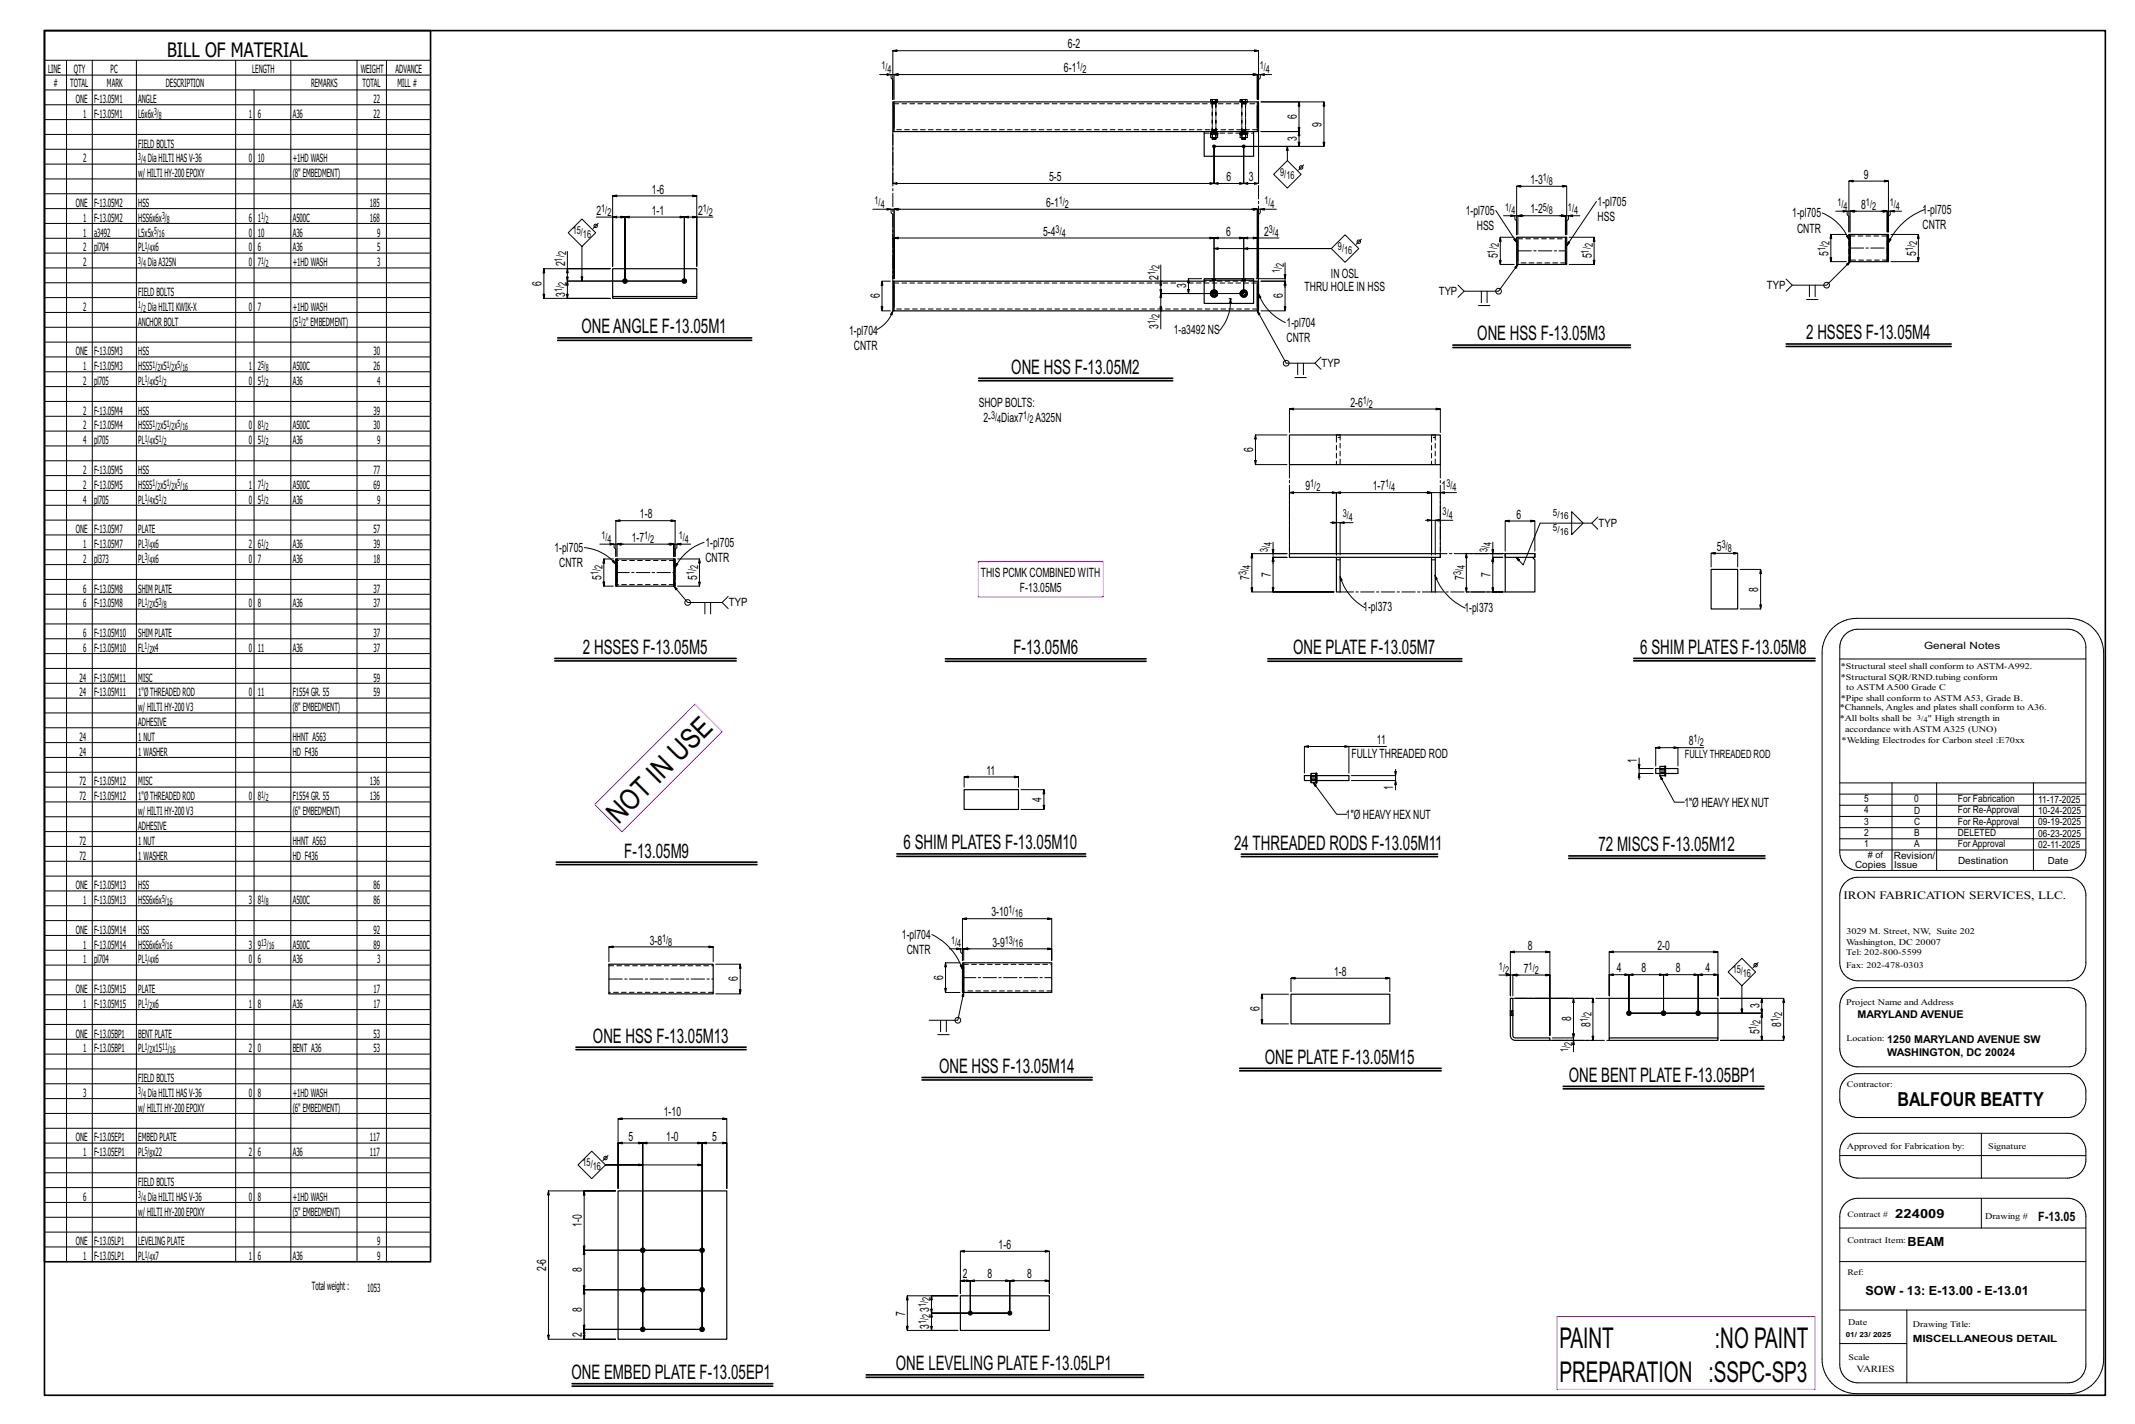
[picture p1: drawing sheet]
<svg xmlns="http://www.w3.org/2000/svg" width="914mm" height="610mm" viewBox="0 0 914 610" stroke-linecap="round" stroke-linejoin="round" font-family="sans-serif">
<defs><g id="words">
<g font-size="12.2">
<text x="264.8" y="353.1" transform="rotate(-45 264.8 353.1)">NOTINUSE</text>
<text x="667.9" y="577">PAINT</text>
<text x="734.5" y="577">:NO PAINT</text>
<text x="667.9" y="591.5">PREPARATION :SSPC-SP3</text>
</g>
<g font-size="8.6">
<text x="71.6" y="24.5">BILL OF MATERIAL</text>
<text x="249" y="142.7">ONEANGLE F-13.05M1</text>
<text x="632.7" y="145.8">ONE HSS F-13.05M3</text>
<text x="773.6" y="145.3">2 HSSES F-13.05M4</text>
<text x="433.1" y="160">ONE HSS F-13.05M2</text>
<text x="249.7" y="279.9">2 HSSES F-13.05M5</text>
<text x="434" y="280.1">F-13.05M6</text>
<text x="553.8" y="280.1">ONE PLATE F-13.05M7</text>
<text x="702.5" y="279.9">6 SHIM PLATES F-13.05M8</text>
<text x="387" y="363.6">6 SHIM PLATES F-13.05M10</text>
<text x="528.6" y="363.7">24 THREADED RODS F-13.05M11</text>
<text x="684.6" y="364.4">72 MISCS F-13.05M12</text>
<text x="267.4" y="367.1">F-13.05M9</text>
<text x="254" y="446.3">ONE HSS F-13.05M13</text>
<text x="541.7" y="455.4">ONE PLATE F-13.05M15</text>
<text x="402.2" y="459.3">ONE HSS F-13.05M14</text>
<text x="671.8" y="463.1">ONE BENT PLATE F-13.05BP1</text>
<text x="383.7" y="586.6">ONE LEVELING PLATE F-13.05LP1</text>
<text x="244.8" y="590.4">ONE EMBED PLATE F-13.05EP1</text>
</g>
<text font-size="8.3" x="812.7" y="473.4">BALFOUR BEATTY</text>
<g font-size="5.5">
<text x="457.4" y="20.7">6-2</text>
<text x="455.7" y="30.9">6-1</text>
<text x="555.4" y="51" transform="rotate(-90 555.4 51)">6</text>
<text x="566" y="54.6" transform="rotate(-90 566 54.6)">9</text>
<text x="555.4" y="60.3" transform="rotate(-90 555.4 60.3)">3</text>
<text x="449.3" y="77.6">5-5</text>
<text x="525.3" y="77.6">6</text>
<text x="534.8" y="77.6">3</text>
<text x="798.3" y="76.5">9</text>
<text x="279.2" y="82.9">1-6</text>
<text x="655.4" y="78.8">1-3</text>
<text x="448.1" y="88.6">6-1</text>
<text x="684.3" y="88.2">1-pl705</text>
<text x="797.1" y="89.4">8</text>
<text x="255.5" y="91.9">2</text>
<text x="279.2" y="91.9">1-1</text>
<text x="298.9" y="91.9">2</text>
<text x="627.8" y="92">1-pl705</text>
<text x="655.4" y="91.4">1-2</text>
<text x="684.3" y="94.7">HSS</text>
<text x="767.6" y="93.1">1-pl705</text>
<text x="823.5" y="91.5">1-pl705</text>
<text x="446.8" y="100.9">5-4</text>
<text x="525.1" y="100.9">6</text>
<text x="541.4" y="100.9">2</text>
<text x="632.5" y="98.5">HSS</text>
<text x="769.7" y="99.6">CNTR</text>
<text x="823.5" y="98">CNTR</text>
<text x="641.6" y="110.6" transform="rotate(-90 641.6 110.6)">5</text>
<text x="681.7" y="110.6" transform="rotate(-90 681.7 110.6)">5</text>
<text x="783.2" y="109.4" transform="rotate(-90 783.2 109.4)">5</text>
<text x="820.6" y="109.4" transform="rotate(-90 820.6 109.4)">5</text>
<text x="242" y="114" transform="rotate(-90 242 114)">2</text>
<text x="496.2" y="119.8" transform="rotate(-90 496.2 119.8)">2</text>
<text x="570" y="118.9">IN OSL</text>
<text x="231.9" y="122.4" transform="rotate(-90 231.9 122.4)">6</text>
<text x="508" y="123.2" transform="rotate(-90 508 123.2)">3</text>
<text x="558.8" y="124.5">THRU HOLE IN HSS</text>
<text x="242" y="127.2" transform="rotate(-90 242 127.2)">3</text>
<text x="376.8" y="127.7" transform="rotate(-90 376.8 127.7)">6</text>
<text x="549.4" y="127.7" transform="rotate(-90 549.4 127.7)">6</text>
<text x="363.6" y="143.3">1-pl704</text>
<text x="496.2" y="140.8" transform="rotate(-90 496.2 140.8)">3</text>
<text x="502.7" y="142.9">1-a3492 NS</text>
<text x="551" y="140">1-pl704</text>
<text x="365.7" y="149.8">CNTR</text>
<text x="551" y="146.5">CNTR</text>
<text x="419.2" y="174.1">SHOPBOLTS:</text>
<text x="578.4" y="174.1">2-6</text>
<text x="421.2" y="180.6">2-</text>
<text x="428.8" y="180.6">Diax7</text>
<text x="443.4" y="180.6">A325N</text>
<text x="536.7" y="193.6" transform="rotate(-90 536.7 193.6)">6</text>
<text x="559.1" y="209.9">9</text>
<text x="587.9" y="209.9">1-7</text>
<text x="617.4" y="209.9">1</text>
<text x="274.1" y="221.9">1-8</text>
<text x="649.4" y="222.1">6</text>
<text x="270.6" y="232">1-7</text>
<text x="237.4" y="236.4">1-pl705</text>
<text x="302.1" y="234.1">1-pl705</text>
<text x="735.3" y="235.9">5</text>
<text x="239.5" y="242.9">CNTR</text>
<text x="302.1" y="240.6">CNTR</text>
<text x="257.6" y="248.3" transform="rotate(-90 257.6 248.3)">5</text>
<text x="298.6" y="248.3" transform="rotate(-90 298.6 248.3)">5</text>
<text x="420.1" y="246.9">THIS PCMK COMBINED WITH</text>
<text x="535.2" y="248.4" transform="rotate(-90 535.2 248.4)">7</text>
<text x="544.3" y="247" transform="rotate(-90 544.3 247)">7</text>
<text x="627" y="248.4" transform="rotate(-90 627 248.4)">7</text>
<text x="638.4" y="247" transform="rotate(-90 638.4 247)">7</text>
<text x="436.9" y="253.5">F-13.05M5</text>
<text x="753.1" y="253.6" transform="rotate(-90 753.1 253.6)">8</text>
<text x="583.9" y="261.7">1-pl373</text>
<text x="627.2" y="262.2">1-pl373</text>
<text x="589.7" y="318.6">11</text>
<text x="723.3" y="319.1">8</text>
<text x="578.8" y="324.7">FULLYTHREADED ROD</text>
<text x="701" y="326.6" transform="rotate(-90 701 326.6)">1</text>
<text x="422.5" y="331.6">11</text>
<text x="596.7" y="338.1" transform="rotate(-90 596.7 338.1)">1</text>
<text x="446.1" y="343.3" transform="rotate(-90 446.1 343.3)">4</text>
<text x="721.4" y="345.3">1&quot;Ø HEAVYHEX NUT</text>
<text x="576.5" y="350.7">1&quot;Ø HEAVYHEX NUT</text>
<text x="424.6" y="392.3">3-10</text>
<text x="386.3" y="402">1-pl704</text>
<text x="278.3" y="404.4">3-8</text>
<text x="425" y="405.2">3-9</text>
<text x="654.3" y="406.5">8</text>
<text x="709.8" y="406.5">2-0</text>
<text x="388.3" y="408.5">CNTR</text>
<text x="404" y="419.5" transform="rotate(-90 404 419.5)">6</text>
<text x="571.4" y="417.8">1-8</text>
<text x="652.7" y="416.4">7</text>
<text x="692.4" y="416.3">4</text>
<text x="703" y="416.3">8</text>
<text x="717.8" y="416.3">8</text>
<text x="730.5" y="416.3">4</text>
<text x="316" y="420.1" transform="rotate(-90 316 420.1)">6</text>
<text x="753.5" y="431.4" transform="rotate(-90 753.5 431.4)">3</text>
<text x="539.5" y="433" transform="rotate(-90 539.5 433)">6</text>
<text x="672.9" y="436.9" transform="rotate(-90 672.9 436.9)">8</text>
<text x="681.2" y="439.6" transform="rotate(-90 681.2 439.6)">8</text>
<text x="753.5" y="442.8" transform="rotate(-90 753.5 442.8)">5</text>
<text x="762.9" y="439.5" transform="rotate(-90 762.9 439.5)">8</text>
<text x="284.3" y="477.9">1-10</text>
<text x="269.2" y="488.3">5</text>
<text x="285.3" y="488.3">1-0</text>
<text x="305" y="488.3">5</text>
<text x="249.2" y="525.2" transform="rotate(-90 249.2 525.2)">1-0</text>
<text x="873" y="522.9">F-13.05</text>
<text x="427.7" y="534.7">1-6</text>
<text x="233.9" y="544.2" transform="rotate(-90 233.9 544.2)">2-6</text>
<text x="249.2" y="544.7" transform="rotate(-90 249.2 544.7)">8</text>
<text x="412.4" y="547.3">2</text>
<text x="423" y="547.3">8</text>
<text x="439.9" y="547.3">8</text>
<text x="249.2" y="561.6" transform="rotate(-90 249.2 561.6)">8</text>
<text x="387.6" y="563.2" transform="rotate(-90 387.6 563.2)">7</text>
<text x="398" y="561.6" transform="rotate(-90 398 561.6)">3</text>
<text x="398" y="569" transform="rotate(-90 398 569)">3</text>
<text x="249.2" y="572.2" transform="rotate(-90 249.2 572.2)">2</text>
</g>
<g font-size="5.4">
<text x="811.7" y="521.2">224009</text>
<text x="817" y="533.5">BEAM</text>
<text x="799" y="554.6">SOW - 13: E-13.00 - E-13.01</text>
</g>
<g font-size="4.9">
<text x="20.6" y="31.1">LINE</text>
<text x="31.6" y="31.1">QTY</text>
<text x="47.4" y="31.1">PC</text>
<text x="108" y="31.1">LENGTH</text>
<text x="154.5" y="31.1">WEIGHT</text>
<text x="169.4" y="31.1">ADVANCE</text>
<text x="23" y="37.4">#</text>
<text x="30.1" y="37.4">TOTAL</text>
<text x="45.8" y="37.4">MARK</text>
<text x="71" y="37.4">DESCRIPTION</text>
<text x="133.2" y="37.4">REMARKS</text>
<text x="155.3" y="37.4">TOTAL</text>
<text x="170.2" y="37.4">MILL #</text>
<text x="32.4" y="44.1">ONE</text>
<text x="40.3" y="44.1">F-13.05M1</text>
<text x="59.2" y="44.1">ANGLE</text>
<text x="160" y="44.1">22</text>
<text x="35.6" y="50.5">1</text>
<text x="40.3" y="50.5">F-13.05M1</text>
<text x="59.2" y="50.5">L6x6x</text>
<text x="106.6" y="50.5">1</text>
<text x="110.4" y="50.5">6</text>
<text x="125.3" y="50.5">A36</text>
<text x="160" y="50.5">22</text>
<text x="59.2" y="63.2">FIELD BOLTS</text>
<text x="35.6" y="69.5">2</text>
<text x="63.4" y="69.5">DiaHILTI HAS V-36</text>
<text x="106.6" y="69.5">0</text>
<text x="110.4" y="69.5">10</text>
<text x="125.3" y="69.5">+1HD WASH</text>
<text x="59.2" y="75.9">w/HILTI HY-200EPOXY</text>
<text x="125.3" y="75.9">(8&quot; EMBEDMENT)</text>
<text x="32.4" y="88.6">ONE</text>
<text x="40.3" y="88.6">F-13.05M2</text>
<text x="59.2" y="88.6">HSS</text>
<text x="158.4" y="88.6">185</text>
<text x="35.6" y="94.9">1</text>
<text x="40.3" y="94.9">F-13.05M2</text>
<text x="59.2" y="94.9">HSS6x6x</text>
<text x="106.6" y="94.9">6</text>
<text x="110.4" y="94.9">1</text>
<text x="125.3" y="94.9">A500C</text>
<text x="158.4" y="94.9">168</text>
<text x="35.6" y="101.3">1</text>
<text x="40.3" y="101.3">a3492</text>
<text x="59.2" y="101.3">L5x5x</text>
<text x="106.6" y="101.3">0</text>
<text x="110.4" y="101.3">10</text>
<text x="125.3" y="101.3">A36</text>
<text x="161.6" y="101.3">9</text>
<text x="35.6" y="107.6">2</text>
<text x="40.3" y="107.6">pl704</text>
<text x="59.2" y="107.6">PL x6</text>
<text x="106.6" y="107.6">0</text>
<text x="110.4" y="107.6">6</text>
<text x="125.3" y="107.6">A36</text>
<text x="161.6" y="107.6">5</text>
<text x="35.6" y="114">2</text>
<text x="63.4" y="114">DiaA325N</text>
<text x="106.6" y="114">0</text>
<text x="110.4" y="114">7</text>
<text x="125.3" y="114">+1HD WASH</text>
<text x="161.6" y="114">3</text>
<text x="756.7" y="123.7">TYP</text>
<text x="59.2" y="126.7">FIELD BOLTS</text>
<text x="616.2" y="126.2">TYP</text>
<text x="35.6" y="133">2</text>
<text x="63.4" y="133">DiaHILTI KWIK-X</text>
<text x="106.6" y="133">0</text>
<text x="110.4" y="133">7</text>
<text x="125.3" y="133">+1HD WASH</text>
<text x="59.2" y="139.4">ANCHORBOLT</text>
<text x="125.3" y="139.4">(5 &quot; EMBEDMENT)</text>
<text x="32.4" y="152.1">ONE</text>
<text x="40.3" y="152.1">F-13.05M3</text>
<text x="59.2" y="152.1">HSS</text>
<text x="160" y="152.1">30</text>
<text x="35.6" y="158.4">1</text>
<text x="40.3" y="158.4">F-13.05M3</text>
<text x="59.2" y="158.4">HSS5 x5 x</text>
<text x="106.6" y="158.4">1</text>
<text x="110.4" y="158.4">2</text>
<text x="125.3" y="158.4">A500C</text>
<text x="160" y="158.4">26</text>
<text x="566" y="157.1">TYP</text>
<text x="35.6" y="164.8">2</text>
<text x="40.3" y="164.8">pl705</text>
<text x="59.2" y="164.8">PL x5</text>
<text x="106.6" y="164.8">0</text>
<text x="110.4" y="164.8">5</text>
<text x="125.3" y="164.8">A36</text>
<text x="161.6" y="164.8">4</text>
<text x="35.6" y="177.5">2</text>
<text x="40.3" y="177.5">F-13.05M4</text>
<text x="59.2" y="177.5">HSS</text>
<text x="160" y="177.5">39</text>
<text x="35.6" y="183.8">2</text>
<text x="40.3" y="183.8">F-13.05M4</text>
<text x="59.2" y="183.8">HSS5 x5 x</text>
<text x="106.6" y="183.8">0</text>
<text x="110.4" y="183.8">8</text>
<text x="125.3" y="183.8">A500C</text>
<text x="160" y="183.8">30</text>
<text x="35.6" y="190.2">4</text>
<text x="40.3" y="190.2">pl705</text>
<text x="59.2" y="190.2">PL x5</text>
<text x="106.6" y="190.2">0</text>
<text x="110.4" y="190.2">5</text>
<text x="125.3" y="190.2">A36</text>
<text x="161.6" y="190.2">9</text>
<text x="35.6" y="202.9">2</text>
<text x="40.3" y="202.9">F-13.05M5</text>
<text x="59.2" y="202.9">HSS</text>
<text x="160" y="202.9">77</text>
<text x="35.6" y="209.2">2</text>
<text x="40.3" y="209.2">F-13.05M5</text>
<text x="59.2" y="209.2">HSS5 x5 x</text>
<text x="106.6" y="209.2">1</text>
<text x="110.4" y="209.2">7</text>
<text x="125.3" y="209.2">A500C</text>
<text x="160" y="209.2">69</text>
<text x="35.6" y="215.6">4</text>
<text x="40.3" y="215.6">pl705</text>
<text x="59.2" y="215.6">PL x5</text>
<text x="106.6" y="215.6">0</text>
<text x="110.4" y="215.6">5</text>
<text x="125.3" y="215.6">A36</text>
<text x="161.6" y="215.6">9</text>
<text x="684.6" y="225.5">TYP</text>
<text x="32.4" y="228.3">ONE</text>
<text x="40.3" y="228.3">F-13.05M7</text>
<text x="59.2" y="228.3">PLATE</text>
<text x="160" y="228.3">57</text>
<text x="35.6" y="234.6">1</text>
<text x="40.3" y="234.6">F-13.05M7</text>
<text x="59.2" y="234.6">PL x6</text>
<text x="106.6" y="234.6">2</text>
<text x="110.4" y="234.6">6</text>
<text x="125.3" y="234.6">A36</text>
<text x="160" y="234.6">39</text>
<text x="35.6" y="241">2</text>
<text x="40.3" y="241">pl373</text>
<text x="59.2" y="241">PL x6</text>
<text x="106.6" y="241">0</text>
<text x="110.4" y="241">7</text>
<text x="125.3" y="241">A36</text>
<text x="160" y="241">18</text>
<text x="35.6" y="253.7">6</text>
<text x="40.3" y="253.7">F-13.05M8</text>
<text x="59.2" y="253.7">SHIM PLATE</text>
<text x="160" y="253.7">37</text>
<text x="35.6" y="260">6</text>
<text x="40.3" y="260">F-13.05M8</text>
<text x="59.2" y="260">PL x5</text>
<text x="106.6" y="260">0</text>
<text x="110.4" y="260">8</text>
<text x="125.3" y="260">A36</text>
<text x="160" y="260">37</text>
<text x="312.1" y="259.5">TYP</text>
<text x="35.6" y="272.7">6</text>
<text x="40.3" y="272.7">F-13.05M10</text>
<text x="59.2" y="272.7">SHIM PLATE</text>
<text x="160" y="272.7">37</text>
<text x="35.6" y="279.1">6</text>
<text x="40.3" y="279.1">F-13.05M10</text>
<text x="59.2" y="279.1">FL x4</text>
<text x="106.6" y="279.1">0</text>
<text x="110.4" y="279.1">11</text>
<text x="125.3" y="279.1">A36</text>
<text x="160" y="279.1">37</text>
<text x="34" y="291.8">24</text>
<text x="40.3" y="291.8">F-13.05M11</text>
<text x="59.2" y="291.8">MISC</text>
<text x="160" y="291.8">59</text>
<text x="34" y="298.1">24</text>
<text x="40.3" y="298.1">F-13.05M11</text>
<text x="59.2" y="298.1">1&quot;ØTHREADED ROD</text>
<text x="106.6" y="298.1">0</text>
<text x="110.4" y="298.1">11</text>
<text x="125.3" y="298.1">F1554GR. 55</text>
<text x="160" y="298.1">59</text>
<text x="59.2" y="304.5">w/HILTI HY-200V3</text>
<text x="125.3" y="304.5">(8&quot; EMBEDMENT)</text>
<text x="59.2" y="310.8">ADHESIVE</text>
<text x="34" y="317.2">24</text>
<text x="59.2" y="317.2">1NUT</text>
<text x="125.3" y="317.2">HHNT A563</text>
<text x="34" y="323.5">24</text>
<text x="59.2" y="323.5">1WASHER</text>
<text x="125.3" y="323.5">HD F436</text>
<text x="721.6" y="324.5">FULLYTHREADED ROD</text>
<text x="34" y="336.2">72</text>
<text x="40.3" y="336.2">F-13.05M12</text>
<text x="59.2" y="336.2">MISC</text>
<text x="158.4" y="336.2">136</text>
<text x="34" y="342.6">72</text>
<text x="40.3" y="342.6">F-13.05M12</text>
<text x="59.2" y="342.6">1&quot;ØTHREADED ROD</text>
<text x="106.6" y="342.6">0</text>
<text x="110.4" y="342.6">8</text>
<text x="125.3" y="342.6">F1554GR. 55</text>
<text x="158.4" y="342.6">136</text>
<text x="59.2" y="348.9">w/HILTI HY-200V3</text>
<text x="125.3" y="348.9">(6&quot; EMBEDMENT)</text>
<text x="59.2" y="355.3">ADHESIVE</text>
<text x="34" y="361.6">72</text>
<text x="59.2" y="361.6">1NUT</text>
<text x="125.3" y="361.6">HHNT A563</text>
<text x="34" y="368">72</text>
<text x="59.2" y="368">1WASHER</text>
<text x="125.3" y="368">HD F436</text>
<text x="32.4" y="380.7">ONE</text>
<text x="40.3" y="380.7">F-13.05M13</text>
<text x="59.2" y="380.7">HSS</text>
<text x="160" y="380.7">86</text>
<text x="35.6" y="387">1</text>
<text x="40.3" y="387">F-13.05M13</text>
<text x="59.2" y="387">HSS6x6x</text>
<text x="106.6" y="387">3</text>
<text x="110.4" y="387">8</text>
<text x="125.3" y="387">A500C</text>
<text x="160" y="387">86</text>
<text x="789.5" y="384.8">IRON FABRICATION SERVICES, LLC.</text>
<text x="32.4" y="399.7">ONE</text>
<text x="40.3" y="399.7">F-13.05M14</text>
<text x="59.2" y="399.7">HSS</text>
<text x="160" y="399.7">92</text>
<text x="35.6" y="406.1">1</text>
<text x="40.3" y="406.1">F-13.05M14</text>
<text x="59.2" y="406.1">HSS6x6x</text>
<text x="106.6" y="406.1">3</text>
<text x="110.4" y="406.1">9</text>
<text x="125.3" y="406.1">A500C</text>
<text x="160" y="406.1">89</text>
<text x="35.6" y="412.4">1</text>
<text x="40.3" y="412.4">pl704</text>
<text x="59.2" y="412.4">PL x6</text>
<text x="106.6" y="412.4">0</text>
<text x="110.4" y="412.4">6</text>
<text x="125.3" y="412.4">A36</text>
<text x="161.6" y="412.4">3</text>
<text x="32.4" y="425.1">ONE</text>
<text x="40.3" y="425.1">F-13.05M15</text>
<text x="59.2" y="425.1">PLATE</text>
<text x="160" y="425.1">17</text>
<text x="35.6" y="431.5">1</text>
<text x="40.3" y="431.5">F-13.05M15</text>
<text x="59.2" y="431.5">PL x6</text>
<text x="106.6" y="431.5">1</text>
<text x="110.4" y="431.5">8</text>
<text x="125.3" y="431.5">A36</text>
<text x="160" y="431.5">17</text>
<text x="32.4" y="444.2">ONE</text>
<text x="40.3" y="444.2">F-13.05BP1</text>
<text x="59.2" y="444.2">BENTPLATE</text>
<text x="160" y="444.2">53</text>
<text x="35.6" y="450.5">1</text>
<text x="40.3" y="450.5">F-13.05BP1</text>
<text x="59.2" y="450.5">PL x15</text>
<text x="106.6" y="450.5">2</text>
<text x="110.4" y="450.5">0</text>
<text x="125.3" y="450.5">BENT A36</text>
<text x="160" y="450.5">53</text>
<text x="59.2" y="463.2">FIELD BOLTS</text>
<text x="35.6" y="469.6">3</text>
<text x="63.4" y="469.6">DiaHILTI HAS V-36</text>
<text x="106.6" y="469.6">0</text>
<text x="110.4" y="469.6">8</text>
<text x="125.3" y="469.6">+1HD WASH</text>
<text x="59.2" y="475.9">w/HILTI HY-200EPOXY</text>
<text x="125.3" y="475.9">(6&quot; EMBEDMENT)</text>
<text x="32.4" y="488.6">ONE</text>
<text x="40.3" y="488.6">F-13.05EP1</text>
<text x="59.2" y="488.6">EMBED PLATE</text>
<text x="158.4" y="488.6">117</text>
<text x="35.6" y="495">1</text>
<text x="40.3" y="495">F-13.05EP1</text>
<text x="59.2" y="495">PL x22</text>
<text x="106.6" y="495">2</text>
<text x="110.4" y="495">6</text>
<text x="125.3" y="495">A36</text>
<text x="158.4" y="495">117</text>
<text x="59.2" y="507.7">FIELD BOLTS</text>
<text x="35.6" y="514">6</text>
<text x="63.4" y="514">DiaHILTI HAS V-36</text>
<text x="106.6" y="514">0</text>
<text x="110.4" y="514">8</text>
<text x="125.3" y="514">+1HD WASH</text>
<text x="59.2" y="520.4">w/HILTI HY-200EPOXY</text>
<text x="125.3" y="520.4">(5&quot; EMBEDMENT)</text>
<text x="32.4" y="533.1">ONE</text>
<text x="40.3" y="533.1">F-13.05LP1</text>
<text x="59.2" y="533.1">LEVELINGPLATE</text>
<text x="161.6" y="533.1">9</text>
<text x="35.6" y="539.4">1</text>
<text x="40.3" y="539.4">F-13.05LP1</text>
<text x="59.2" y="539.4">PL x7</text>
<text x="106.6" y="539.4">1</text>
<text x="110.4" y="539.4">6</text>
<text x="125.3" y="539.4">A36</text>
<text x="161.6" y="539.4">9</text>
<text x="133.6" y="552.1">Totalweight :</text>
<text x="157.2" y="553">1053</text>
</g>
<g font-size="4.7">
<text x="377.5" y="29.7">1/</text>
<text x="461" y="29.7">1/</text>
<text x="539.5" y="29.7">1/</text>
<text x="380.1" y="31.3">4</text>
<text x="463.6" y="31.3">2</text>
<text x="542.2" y="31.3">4</text>
<text x="548.3" y="75.2">9/</text>
<text x="550.9" y="76.8">16</text>
<text x="660.8" y="77.5">1/</text>
<text x="663.4" y="79.2">8</text>
<text x="374.6" y="87.3">1/</text>
<text x="377.2" y="89">4</text>
<text x="453.4" y="87.3">1/</text>
<text x="456.1" y="89">2</text>
<text x="541.5" y="87.3">1/</text>
<text x="544.2" y="89">4</text>
<text x="787" y="88.2">1/</text>
<text x="789.6" y="89.8">4</text>
<text x="799.2" y="88.2">1/</text>
<text x="801.8" y="89.8">2</text>
<text x="809.3" y="88.2">1/</text>
<text x="811.9" y="89.8">4</text>
<text x="257.5" y="90.7">1/</text>
<text x="260.1" y="92.4">2</text>
<text x="301" y="90.7">1/</text>
<text x="303.6" y="92.4">2</text>
<text x="644.7" y="90.1">1/</text>
<text x="647.3" y="91.8">4</text>
<text x="660.8" y="90.1">5/</text>
<text x="663.4" y="91.8">8</text>
<text x="671.5" y="90.1">1/</text>
<text x="674.1" y="91.8">4</text>
<text x="245.3" y="100.2">15/</text>
<text x="249.7" y="101.8">16</text>
<text x="452.1" y="99.6">3/</text>
<text x="454.7" y="101.3">4</text>
<text x="543.4" y="99.6">3/</text>
<text x="546" y="101.3">4</text>
<text x="573" y="106.9">9/</text>
<text x="642" y="105.9" transform="rotate(-90 642 105.9)">2</text>
<text x="682.2" y="105.9" transform="rotate(-90 682.2 105.9)">2</text>
<text x="781.9" y="107.3" transform="rotate(-90 781.9 107.3)">1/</text>
<text x="783.6" y="104.7" transform="rotate(-90 783.6 104.7)">2</text>
<text x="819.4" y="107.3" transform="rotate(-90 819.4 107.3)">1/</text>
<text x="821" y="104.7" transform="rotate(-90 821 104.7)">2</text>
<text x="240.8" y="112" transform="rotate(-90 240.8 112)">1/</text>
<text x="242.4" y="109.4" transform="rotate(-90 242.4 109.4)">2</text>
<text x="575.6" y="108.6">16</text>
<text x="640.3" y="108.5" transform="rotate(-90 640.3 108.5)">1/</text>
<text x="680.5" y="108.5" transform="rotate(-90 680.5 108.5)">1/</text>
<text x="494.9" y="117.8" transform="rotate(-90 494.9 117.8)">1/</text>
<text x="496.6" y="115.2" transform="rotate(-90 496.6 115.2)">2</text>
<text x="548.1" y="116.8" transform="rotate(-90 548.1 116.8)">1/</text>
<text x="549.8" y="114.2" transform="rotate(-90 549.8 114.2)">2</text>
<text x="240.8" y="125.2" transform="rotate(-90 240.8 125.2)">1/</text>
<text x="242.4" y="122.6" transform="rotate(-90 242.4 122.6)">2</text>
<text x="496.6" y="136.1" transform="rotate(-90 496.6 136.1)">2</text>
<text x="494.9" y="138.7" transform="rotate(-90 494.9 138.7)">1/</text>
<text x="583.7" y="172.9">1/</text>
<text x="424.5" y="179.4">3/</text>
<text x="438.3" y="179.4">1/</text>
<text x="586.3" y="174.5">2</text>
<text x="427.1" y="181.1">4</text>
<text x="440.9" y="181.1">2</text>
<text x="561.2" y="208.6">1/</text>
<text x="593.2" y="208.6">1/</text>
<text x="619.5" y="208.6">3/</text>
<text x="563.8" y="210.3">2</text>
<text x="595.8" y="210.3">4</text>
<text x="622.1" y="210.3">4</text>
<text x="575.1" y="221.5">3/</text>
<text x="617.9" y="220.5">3/</text>
<text x="577.7" y="223.2">4</text>
<text x="620.5" y="222.2">4</text>
<text x="257.6" y="230.7">1/</text>
<text x="260.3" y="232.4">4</text>
<text x="275.9" y="230.7">1/</text>
<text x="278.5" y="232.4">2</text>
<text x="290.7" y="230.7">1/</text>
<text x="293.3" y="232.4">4</text>
<text x="544.7" y="233.9" transform="rotate(-90 544.7 233.9)">4</text>
<text x="638.8" y="233.9" transform="rotate(-90 638.8 233.9)">4</text>
<text x="543" y="236.5" transform="rotate(-90 543 236.5)">3/</text>
<text x="637.1" y="236.5" transform="rotate(-90 637.1 236.5)">3/</text>
<text x="737.4" y="234.6">3/</text>
<text x="740" y="236.3">8</text>
<text x="258" y="243.6" transform="rotate(-90 258 243.6)">2</text>
<text x="299" y="243.6" transform="rotate(-90 299 243.6)">2</text>
<text x="535.6" y="243.7" transform="rotate(-90 535.6 243.7)">4</text>
<text x="627.5" y="243.7" transform="rotate(-90 627.5 243.7)">4</text>
<text x="256.4" y="246.3" transform="rotate(-90 256.4 246.3)">1/</text>
<text x="297.3" y="246.3" transform="rotate(-90 297.3 246.3)">1/</text>
<text x="533.9" y="246.4" transform="rotate(-90 533.9 246.4)">3/</text>
<text x="625.8" y="246.4" transform="rotate(-90 625.8 246.4)">3/</text>
<text x="725.4" y="317.8">1/</text>
<text x="728" y="319.5">2</text>
<text x="432" y="391.1">1/</text>
<text x="434.6" y="392.7">16</text>
<text x="283.6" y="403.1">1/</text>
<text x="286.2" y="404.8">8</text>
<text x="407.3" y="403.9">1/</text>
<text x="409.9" y="405.6">4</text>
<text x="430.3" y="403.9">13/</text>
<text x="434.7" y="405.6">16</text>
<text x="642" y="415.2">1/</text>
<text x="644.6" y="416.8">2</text>
<text x="654.7" y="415.2">1/</text>
<text x="657.3" y="416.8">2</text>
<text x="742.1" y="416.6">15/</text>
<text x="746.5" y="418.3">16</text>
<text x="680" y="437.5" transform="rotate(-90 680 437.5)">1/</text>
<text x="681.7" y="434.9" transform="rotate(-90 681.7 434.9)">2</text>
<text x="761.7" y="437.5" transform="rotate(-90 761.7 437.5)">1/</text>
<text x="763.3" y="434.9" transform="rotate(-90 763.3 434.9)">2</text>
<text x="752.3" y="440.8" transform="rotate(-90 752.3 440.8)">1/</text>
<text x="754" y="438.2" transform="rotate(-90 754 438.2)">2</text>
<text x="673.3" y="447.6" transform="rotate(-90 673.3 447.6)">2</text>
<text x="671.7" y="450.3" transform="rotate(-90 671.7 450.3)">1/</text>
<text x="249.5" y="499.2">15/</text>
<text x="253.9" y="500.9">16</text>
<text x="398.4" y="557" transform="rotate(-90 398.4 557)">2</text>
<text x="396.7" y="559.6" transform="rotate(-90 396.7 559.6)">1/</text>
<text x="396.7" y="567" transform="rotate(-90 396.7 567)">1/</text>
<text x="398.4" y="564.4" transform="rotate(-90 398.4 564.4)">2</text>
</g>
<g font-size="4.6">
<text x="795.6" y="436">MARYLAND AVENUE</text>
<text x="808.3" y="446.4">1250 MARYLAND AVENUE SW</text>
<text x="808.3" y="452">WASHINGTON, DC 20024</text>
</g>
<g font-size="4.3">
<text x="824.1" y="277.6">General Notes</text>
<text x="798.4" y="343.5">5</text>
<text x="819.8" y="343.5">0</text>
<text x="838.6" y="343.5">For Fabrication</text>
<text x="873" y="343.8">11-17-2025</text>
<text x="798.4" y="353">3</text>
<text x="798.4" y="348.2">4</text>
<text x="819.8" y="353.1">C</text>
<text x="819.8" y="348.3">D</text>
<text x="838.6" y="353">For Re-Approval</text>
<text x="838.6" y="348.2">For Re-Approval</text>
<text x="873" y="353.3">09-19-2025</text>
<text x="873" y="348.5">10-24-2025</text>
<text x="798.4" y="357.8">2</text>
<text x="819.8" y="357.9">B</text>
<text x="838.6" y="357.8">DELETED</text>
<text x="873" y="358.1">06-23-2025</text>
<text x="798.4" y="362.6">1</text>
<text x="819.8" y="362.6">A</text>
<text x="838.6" y="362.6">For Approval</text>
<text x="873" y="362.9">02-11-2025</text>
<text x="794.5" y="371.5">Copies</text>
<text x="811.1" y="367.7">Revision/</text>
<text x="838.6" y="369.7">Destination</text>
<text x="819.2" y="574.6">MISCELLANEOUS DETAIL</text>
</g>
<g font-size="4.2">
<text x="66" y="49.4">3/</text>
<text x="68.1" y="50.9">8</text>
<text x="59.2" y="68.4">3/</text>
<text x="61.3" y="69.9">4</text>
<text x="69.4" y="93.8">3/</text>
<text x="71.5" y="95.3">8</text>
<text x="111.8" y="93.8">1/</text>
<text x="113.9" y="95.3">2</text>
<text x="66" y="100.2">5/</text>
<text x="68.1" y="101.7">16</text>
<text x="62" y="106.5">1/</text>
<text x="59.2" y="112.9">3/</text>
<text x="64.1" y="108">4</text>
<text x="111.8" y="112.9">1/</text>
<text x="61.3" y="114.4">4</text>
<text x="113.9" y="114.4">2</text>
<text x="59.2" y="131.9">1/</text>
<text x="61.3" y="133.4">2</text>
<text x="127.8" y="138.3">1/</text>
<text x="129.9" y="139.8">2</text>
<text x="65.4" y="157.3">1/</text>
<text x="67.4" y="158.8">2</text>
<text x="71.4" y="157.3">1/ 5/</text>
<text x="73.5" y="158.8">2</text>
<text x="78.1" y="158.8">16</text>
<text x="111.8" y="157.3">5/</text>
<text x="113.9" y="158.8">8</text>
<text x="62" y="163.7">1/</text>
<text x="64.1" y="165.2">4</text>
<text x="68" y="163.7">1/</text>
<text x="70.1" y="165.2">2</text>
<text x="111.8" y="163.7">1/</text>
<text x="113.9" y="165.2">2</text>
<text x="65.4" y="182.7">1/</text>
<text x="67.4" y="184.2">2</text>
<text x="71.4" y="182.7">1/ 5/</text>
<text x="73.5" y="184.2">2</text>
<text x="78.1" y="184.2">16</text>
<text x="111.8" y="182.7">1/</text>
<text x="113.9" y="184.2">2</text>
<text x="62" y="189.1">1/</text>
<text x="64.1" y="190.6">4</text>
<text x="68" y="189.1">1/</text>
<text x="70.1" y="190.6">2</text>
<text x="111.8" y="189.1">1/</text>
<text x="113.9" y="190.6">2</text>
<text x="65.4" y="208.1">1/</text>
<text x="67.4" y="209.6">2</text>
<text x="71.4" y="208.1">1/ 5/</text>
<text x="73.5" y="209.6">2</text>
<text x="78.1" y="209.6">16</text>
<text x="111.8" y="208.1">1/</text>
<text x="113.9" y="209.6">2</text>
<text x="62" y="214.5">1/</text>
<text x="64.1" y="216">4</text>
<text x="68" y="214.5">1/</text>
<text x="70.1" y="216">2</text>
<text x="111.8" y="214.5">1/</text>
<text x="113.9" y="216">2</text>
<text x="665.1" y="220.9">5/</text>
<text x="665.1" y="227.4">5/</text>
<text x="668" y="222.3">16</text>
<text x="62" y="233.5">3/</text>
<text x="111.8" y="233.5">1/</text>
<text x="668" y="228.9">16</text>
<text x="62" y="239.9">3/</text>
<text x="64.1" y="235">4</text>
<text x="113.9" y="235">2</text>
<text x="64.1" y="241.4">4</text>
<text x="62" y="258.9">1/</text>
<text x="64.1" y="260.4">2</text>
<text x="68" y="258.9">3/</text>
<text x="70.1" y="260.4">8</text>
<text x="61.9" y="278">1/</text>
<text x="64" y="279.5">2</text>
<text x="111.8" y="341.5">1/</text>
<text x="113.9" y="343">2</text>
<text x="811.3" y="371.4">Issue</text>
<text x="877.1" y="369.8">Date</text>
<text x="69.4" y="385.9">5/</text>
<text x="71.5" y="387.4">16</text>
<text x="111.8" y="385.9">1/</text>
<text x="113.9" y="387.4">8</text>
<text x="69.4" y="405">5/</text>
<text x="71.5" y="406.5">16</text>
<text x="111.8" y="405">13/</text>
<text x="115.1" y="406.5">16</text>
<text x="62" y="411.3">1/</text>
<text x="64.1" y="412.8">4</text>
<text x="62" y="430.4">1/</text>
<text x="64.1" y="431.9">2</text>
<text x="62" y="449.4">1/</text>
<text x="69.5" y="449.4">11/</text>
<text x="64.1" y="450.9">2</text>
<text x="72.8" y="450.9">16</text>
<text x="59.2" y="468.5">3/</text>
<text x="61.3" y="470">4</text>
<text x="62" y="493.9">5/</text>
<text x="64.1" y="495.4">8</text>
<text x="59.2" y="512.9">3/</text>
<text x="61.3" y="514.4">4</text>
<text x="62" y="538.3">1/</text>
<text x="64.1" y="539.8">4</text>
</g>
<text font-size="4" x="795.1" y="587.5">VARIES</text>
<text font-size="3.9" x="799.9" y="367.1"># of</text>
<g font-size="3.7">
<text x="788.4" y="286.2">*Structural steel shall conform to ASTM-A992.</text>
<text x="788.4" y="291.2">*Structural SQR/RND.tubing conform</text>
<text x="790.7" y="295.5">to ASTM A500 Grade C</text>
<text x="787.9" y="304.1">*Channels, Angles and plates shall conform to A36.</text>
<text x="788.4" y="300.2">*Pipe shall conform to ASTM A53, Grade B.</text>
<text x="788" y="308.9">*All bolts shall be</text>
<text x="825.7" y="308.9">&quot; High strength in</text>
<text x="790.2" y="313.2">accordance with ASTM A325 (UNO)</text>
<text x="788.8" y="318">*Welding Electrodes for Carbon steel :E70xx</text>
<text x="790.8" y="399.9">3029 M. Street, NW, Suite 202</text>
<text x="790.7" y="404.6">Washington, DC 20007</text>
<text x="790.7" y="409">Tel: 202-800-5599</text>
<text x="790.7" y="414.2">Fax: 202-478-0303</text>
<text x="790.7" y="430">Project Name and Address</text>
<text x="790.8" y="445.6">Location:</text>
<text x="791" y="465.3">Contractor:</text>
<text x="791" y="491.9">Approved for Fabrication by:</text>
<text x="851.5" y="492">Signature</text>
<text x="850.2" y="522">Drawing #</text>
<text x="791.2" y="532.3">Contract Item:</text>
<text x="791.5" y="567.4">Date</text>
<text x="819.3" y="568.1">Drawing Title:</text>
<text x="791.7" y="582.1">Scale</text>
</g>
<text font-size="3.6" x="791.2" y="545.9">Ref:</text>
<text font-size="3.5" x="791.3" y="520.8">Contract #</text>
<g font-size="3.2">
<text x="821" y="308">3/</text>
<text x="823.9" y="309.1">4</text>
</g>
<text font-size="3" x="790.5" y="572.4">01/ 23/ 2025</text>
</g></defs>
<g fill="none" stroke="#000" stroke-width=".43">
<path d="M19 25.8h165.4M19 32.2h165.4M19 38.5h165.4M28.5 25.8v514.4M39.5 25.8v514.4M58.4 25.8v514.4M100.9 25.8v514.4M108.8 38.5v501.7M124.6 25.8v514.4M152.9 25.8v514.4M165.5 25.8v514.4M376.8 31.9h4.8v1.5l.8 .8v8.4v-20.9l1.7 .4v-.8l-1.7 .4h156.6l-1.7 .4v-.8l1.7 .4v20.9v-8.4l.8-.8v-1.5h4.9"/>
<path d="M379.9 31.5l1.7 .4-1.7 .4zM381.6 31.9h3.9M382.9 31.9l1.8-.4v.8zM382.9 31.9v10.7zM382.9 31.9h155.6v10.7v-10.7M535.9 31.9h3.9M536.7 31.5l1.8 .4-1.8 .4zM539.8 31.9l1.7-.4v.8zM19 44.9h165.4M19 51.2h165.4M19 57.6h165.4M382.4 57.4v21.1l1.7 .4v-.7l-1.7 .3h137.6l-1.8 .4v-.7l1.8 .3v-15.8v15.8l1.7 .4v-.7l-1.7 .3h12.7l-1.8 .4v-.7l1.8 .3v-15.8v15.8l1.7 .4v-.7l-1.7 .3h6.3l-1.7 .4v-.7l1.7 .3v-21.1"/>
<path d="M518.4 42.6h.8v1h-.8zM519.2 42.6h1.5v1h.8v-1h-.8M519.2 43.6h1.5M531.1 42.6h.8v1h-.8zM531.9 42.6h1.5v1h.8v-1h-.8M531.9 43.6h1.5M19 63.9h165.4M19 70.3h165.4M19 76.6h165.4M520 62.7h36.4l.3-1.8h-.7l.4 1.8v-6.4l.3 1.8h-.7l.4-1.8h-16.3h16.3l.3-1.7h-.7l.4 1.7v-12.7l.3 1.8h-.7l.4-1.8h-16.3h26.9l-.3 1.8h.7l-.4-1.8v19.1l-.3-1.8h.7l-.4 1.8zM545.5 74.6l5.9-5.9 5.8 5.9-5.8 5.9zM551.4 62.7l-.4 1.7h.7l-.3-1.7v6"/>
<path d="M558.4 70.6l-2.3 2.2M19 83h165.4M19 89.3h165.4M19 95.7h165.4M255.5 92.9h6.9v21.1v-30.1l1.7 .3v-.7l-1.7 .4h36l-1.7 .3v-.7l1.7 .4v30.1v-21.1h7M256.2 95.6l-2.2 2.2M262.4 92.9l1.7-.3v.7zM262.4 92.9h5.3l-1.8 .4v-.7l1.8 .3v27.4v-27.4l1.7 .4v-.7l-1.7 .3h25.4l-1.8 .4v-.7l1.8 .3v27.4M296.7 92.6l1.7 .3-1.7 .4zM298.4 92.9h-5.3l1.7-.3v.7l-1.7-.4v27.4M373.8 89.6h7.8v1.5l.8 .7v27.5M379.9 89.2l1.7 .4-1.7 .4z"/>
<path d="M381.6 89.6h3.9M382.9 89.6l1.8-.4v.8zM382.9 89.6v29.7v-17.4l1.8 .4v-.8l-1.8 .4h137.1l-1.8 .4v-.8l1.8 .4v23.8h-22.8l-.4 1.7h.7l-.3-1.7v7.4M535.9 89.6h3.9M536.7 89.2l1.8 .4-1.8 .4zM538.5 89.6v29.7M539.8 89.6l1.7-.4v.8zM546.7 89.6h-6.9v1.5l-.8 .7v27.5M640.6 90.1l9 13.7-1.3-1.3 .6-.4 .7 1.7M643.9 92.4h4.9v1.5l.8 .7v5.9v-20.8l1.7 .4v-.7l-1.7 .3h21.4l-1.7 .4v-.7l1.7 .3v20.8v-5.9l.8-.7v-1.5h4.8M647.1 92l1.7 .4-1.7 .3zM648.8 92.4h3.9"/>
<path d="M650.1 92.4l1.7-.4v.7zM650.1 92.4v8.1zM650.1 92.4h20.4l-1.8 .3v-.7l1.8 .4v8.1v-8.1M667.8 92.4h4M668.7 92l1.8 .4-1.8 .3zM671.8 92.4l1.7-.4v.7zM683.7 86.2l-12.7 18.9 .7-1.6 .6 .4-1.3 1.2M780.5 91.2a21.1 21.1 0 0 1 11.4 11.4M786.2 90.4h4.9v1.5l.8 .8v6.6v-21.8l1.7 .4v-.7l-1.7 .3h16.9l-1.7 .4v-.7l1.7 .3v21.8v-6.6l.8-.8v-1.5h4.8M789.4 90l1.7 .4-1.7 .4zM791.1 90.4h3.9M792.4 90.4l1.8-.4v.8z"/>
<path d="M792.4 90.4v8.9zM792.4 90.4h15.9l-1.8 .4v-.8l1.8 .4v8.9v-8.9M805.7 90.4h3.9M806.5 90l1.8 .4-1.8 .4zM809.6 90.4l1.7-.4v.8zM824.4 89.7a27.6 27.6 0 0 0-15.6 14.2M19 102h165.4M19 108.4h165.4M19 114.7h165.4M243 115l.4 1.8h-.8zM243 107.6v7.4h18.3h-28.4l-.3 1.8h.7l-.4-1.8v12.7l-.3-1.7h.7l-.4 1.7h28.4h-18.3l.4-1.7h-.8l.4 1.7v-7.4l.4 1.8h-.8l.4-1.8h50.1M243 115v5.3l-.4-1.7h.8l-.4 1.7h50.1"/>
<path d="M249.2 105.5l5.9-5.9-5.9-5.8-5.8 5.8 5.8 5.9v14.8l-.3-1.7h.7l-.4 1.7M382.9 119.3v-29.7l1.8 .4v-.8l-1.8 .4h155.6l-1.8 .4v-.8l1.8 .4v29.7M497.2 113.4v7h.4M520 106.4l1.7 .4v-.8l-1.7 .4h50.2h-37.5l1.7-.4v.8l-1.7-.4M532.7 101.9l1.7-.4v.8zM536.7 101.5l1.8 .4-1.8 .4zM538.5 101.9h-5.8v23.8h-23.7l.4-1.8h-.8l.4 1.8v-6.4l.4 1.8h-.8l.4-1.8h5.7M547.8 101.9h-9.3v17.4M550 117.6h.8l-.4 1.7zM550.4 112.5v6.8h-12.4M550.4 119.3v3.7M570.2 106.4l5.9-5.9 5.9 5.9-5.9 5.9z"/>
<path d="M583.1 102.4l-2.2 2.2M648.5 101.6h-5.9l-.4 1.7h.7l-.3-1.7v11.6l-.4-1.7h.7l-.3 1.7h5.9M650.1 113.2l-1.3 1.2 .6 .4 .7-1.6-8.3 11.5h-14.7l-2.6-2.6M672.1 101.6h10.6l-.3 1.7h.7l-.4-1.7v11.6l-.3-1.7h.7l-.4 1.7h-10.6M790.8 101.1l.7-.3 .4 1.8zM790.8 100.4h-6.7l-.3 1.7h.7l-.4-1.7v11.6l-.3-1.7h.7l-.4 1.7h6.7M792.4 112l-1.5 1 .5 .5 1-1.5-10.1 10.1h-14.7l-2.6-2.6M809.3 102.2l.6 .4-1.1 1.3zM809.9 100.4h11.7l-.4 1.7h.8l-.4-1.7v11.6l-.4-1.7h.8l-.4 1.7h-11.7M19 121.1h165.4M19 127.4h165.4M19 133.8h165.4"/>
<path d="M381.3 120.4h-3.5l-.4 1.7h.7l-.3-1.7v12.7l-.4-1.8h.7l-.3 1.8h3.5M382.4 133.1l-.3 1.7-.7-.2zM382.4 133.1a13.6 13.6 0 0 1-6.7 7.9M496.8 131.3h.7l-.3 1.8zM497.2 120.4l.3 1.7h-.7zM497.2 120.4v5.3l-.4-1.8h.7l-.3 1.8h22.8v-23.8l1.7 .4v-.8l-1.7 .4h12.7l-1.8 .4v-.8l1.8 .4v23.8M497.6 133.1h-.4v7.7M519.2 124.3h1.5l.8 1.4-.8 1.3h-1.5l-.8-1.3zM526.4 127.7l.6 .2M527 127.9l.4 1.8h-.8zM527 127.9a18.8 18.8 0 0 1-4.7 13.6M527 127.9l.6 .2"/>
<path d="M531.9 124.3h1.5l.8 1.4-.8 1.3h-1.5l-.8-1.3zM538.5 133.1l.5 1.7 .7-.4-1.2-1.3 12.4 22.4h12.3l2.6-2.6M539 125.7l1 1.5-.7 .3zM539 125.7a22.1 22.1 0 0 0 11.5 12.4M550.4 120.4l.4 1.7h-.8zM550.4 120.4h-10.3h10.3l-.4 1.7h.8l-.4-1.7v12.7l-.4-1.8h.8l-.4 1.8h-10.3M627.1 124.7l-2.6 2.6M633.2 130.8h4.9M634.4 124.7v4.9M636.9 124.7v4.9M767.6 122.1l-2.6 2.6M773.7 128.2h4.9"/>
<path d="M775 122.1v4.9M777.4 122.1v4.9M19 140.1h165.4M19 146.5h165.4M19 152.8h165.4M19 159.2h165.4M555.8 155.5v4.9M558.2 155.5v4.9M563.2 155.5l2.6 2.6M19 165.5h165.4M19 171.9h165.4M19 178.2h165.4"/>
<path d="M554.6 161.6h4.9M19 184.6h165.4M19 190.9h165.4M19 197.3h165.4M551.2 186.2h-13.5l-.4 1.7h.8l-.4-1.7v12.7l-.4-1.8h.8l-.4 1.8h13.5M552.3 185.1v-10l1.7 .4v-.8l-1.7 .4h64.6l-1.8 .4v-.8l1.8 .4v10M19 203.6h165.4M19 210h165.4M19 216.3h165.4M610.5 210.9h6.4M611.4 210.5l1.7 .4-1.7 .4zM613.1 210.9v26.6v-26.6l-1.7-.4v.8l1.7-.4h-40.7l1.7-.4v.8l-1.7-.4v26.6v-26.6l-1.8-.4v.8l1.8-.4h-20.1l1.7-.4v.8l-1.7-.4v25"/>
<path d="M616.9 210.9l1.7-.4v.8zM623.8 210.9h-6.9v25M673.1 219l4.9 5-4.9 4.9zM19 222.7h165.4M19 229h165.4M19 235.4h165.4M250.3 234.4a19.9 19.9 0 0 1 13.5 7.1M256.9 232.9h6.1v1.5l.8 .8v3v-15.3l1.7 .4v-.8l-1.7 .4h25.4l-1.8 .4v-.8l1.8 .4v15.3v-3l.7-.8v-1.5h5.9M261.3 232.6l1.7 .3-1.7 .4zM262.7 239.3h-4.1l-.4 1.7h.8l-.4-1.7v11.6l-.4-1.7h.8l-.4 1.7h4.1M263 232.9h3.9M264.3 232.9l1.7-.3v.7z"/>
<path d="M264.3 232.9v5.3zM264.3 232.9h24.3v5.3v-5.3M286 232.9h3.9M286.9 232.6l1.7 .3-1.7 .4zM289.9 232.9l1.8-.3v.7zM290.2 239.3h9.4l-.4 1.7h.8l-.4-1.7v11.6l-.4-1.7h.8l-.4 1.7h-9.4M301.6 232.2a21.4 21.4 0 0 0-12.4 10.7M544.9 235.3h.7l-.4 1.7zM545.2 238.6l.4 1.7h-.7zM545.2 232.1v4.9h6h-15l-.4 1.8h.7l-.3-1.8v16.4l-.4-1.7h.7l-.3 1.7h35.1h-26.1l.4-1.7h-.7l.3 1.7v-14.8l.4 1.7h-.7l.3-1.7h6h-6M545.2 237v4.2M569.7 223.7h4.3"/>
<path d="M570.6 223.4l1.8 .3-1.8 .4zM572.4 223.7v13.8M574 223.7l1.7-.3v.7zM579.5 223.7h-5.5v13.8M610.5 222.7h4.2M611.4 222.4l1.7 .3-1.7 .4zM613.1 222.7v14.8M614.7 222.7l1.8-.3v.7zM622.2 222.7h-7.5v14.8M639 235.3h.7l-.4 1.7zM639.3 238.6l.4 1.7h-.7zM639.3 232.1v4.9h4.3h-15.6l-.3 1.8h.7l-.4-1.8v16.4l-.3-1.7h.7l-.4 1.7h15.6h-4.3l.4-1.7h-.7l.3 1.7v-14.8l.4 1.7h-.7l.3-1.7h4.3h-4.3"/>
<path d="M639.3 237v4.2M644.7 235.9v-12.9l1.7 .4v-.7l-1.7 .3h12.7l-1.8 .4v-.7l1.8 .3v12.9M681.7 224l2.6 2.6M684.3 221.4l-2.6 2.6h-22.1l-7.2 17.8-3-3.2 1.4 1-.5 .5-.9-1.5M19 241.7h165.4M19 248.1h165.4M19 254.4h165.4M262.3 240.4l.6-.5 .9 1.6zM288.6 250.9l.9 1.6 .5-.5-1.4-1.1 5.9 7h14.8l2.6-2.6M289.7 241.2l.6 .3-1.1 1.4zM301.9 257.9v4.9M304.3 257.9v4.9"/>
<path d="M309.3 257.9l2.6 2.6M574 246.8l.9 1.6-.7 .2zM574 246.8a22.3 22.3 0 0 0 10.6 13.4M614.6 246.3l1 1.5-.7 .3zM614.6 246.3a25 25 0 0 0 13 14M732.9 242.7v-5.8l1.7 .3v-.7l-1.7 .4h11.3l-1.7 .3v-.7l1.7 .4v5.8M745.3 243.8h8.8l-.4 1.7h.7l-.3-1.7v16.9l-.4-1.8h.7l-.3 1.8h-8.8M19 260.8h165.4M19 267.1h165.4M19 273.5h165.4M19 279.8h165.4M784.7 269.1a15.1 15.1 0 0 1 10.5-4.4h90.9a14.9 14.9 0 0 1 14.9 14.9v302.2a14.9 14.9 0 0 1-14.9 14.8h-90.9a14.7 14.7 0 0 1-14.8-14.8v-302.2a14.7 14.7 0 0 1 4.3-10.5z"/>
<path d="M790.2 271.6a7.9 7.9 0 0 1 5.6-2.2h89.8a7.7 7.7 0 0 1 7.8 7.7v87.7a7.7 7.7 0 0 1-7.8 7.8h-89.8a7.8 7.8 0 0 1-7.8-7.8v-87.7a7.6 7.6 0 0 1 2.2-5.5zM19 286.2h165.4M19 292.5h165.4M19 298.9h165.4M788 282.1h105.4M19 305.2h165.4M19 311.6h165.4M19 317.9h165.4M576 319.2l1.7 .4-1.7 .4zM577.7 319.6h-19l1.7-.4v.8l-1.7-.4v11.4M593.8 319.6h-16.1v11.4M716.9 319.7l1.7 .4-1.7 .3z"/>
<path d="M19 324.3h165.4M19 330.6h165.4M19 337h165.4M412.9 337v-4.4l1.8 .4v-.8l-1.8 .4h23.3l-1.7 .4v-.8l1.7 .4v4.4M437.3 338.1h9.8l-.4 1.7h.8l-.4-1.7v8.4l-.4-1.7h.8l-.4 1.7h-9.8M562.4 335l.8 1.6 .6-.4-1.4-1.2 10.1 13.6h4.4M578.8 334.1h18.9v4M578.8 332h18.9M597.3 330.3h.8l-.4 1.7zM597.7 334.1l.4 1.8h-.8zM597.7 329.4v4.7M701.6 327.3h.8l-.4 1.7z"/>
<path d="M702 331.1l.4 1.8h-.8zM702 324.5v4.5h6.1M702 329v4.7M702 331.1h6.1M710.9 332.1l.6 1.7 .6-.4-1.2-1.3 6.3 11.3h4.2M718.6 320.1h-9.5l1.8-.4v.7l-1.8-.3v7.8M729.7 320.1h-11.1v7.8M788 335.2h105.4M788 340h105.4M810.3 335.2v37.4M829.4 335.2v37.4M870.9 335.2v37.4"/>
<path d="M19 343.3h165.4M19 349.7h165.4M19 356h165.4M788 349.5h105.4M788 359.1h105.4M788 354.3h105.4M788 344.7h105.4M19 362.4h165.4M19 368.7h165.4M19 375.1h165.4M788 363.9h105.4M790.2 377.8a7.9 7.9 0 0 1 5.6-2.2h89.8a7.9 7.9 0 0 1 7.8 7v29.5a7.7 7.7 0 0 1-7.8 7.8h-89.8a7.8 7.8 0 0 1-7.8-7.8v-28.7a7.8 7.8 0 0 1 2.2-5.6z"/>
<path d="M19 381.4h165.4M19 387.8h165.4M19 394.1h165.4M19 400.5h165.4M19 406.8h165.4M19 413.2h165.4M19 419.5h165.4M260.8 411.7v-6.4l1.7 .4v-.7l-1.7 .3h44.7l-1.8 .4v-.7l1.8 .3v6.4M306.5 412.8h10.5l-.3 1.7h.7l-.4-1.7v12.7l-.3-1.8h.7l-.4 1.8h-10.5M399.1 400a25.9 25.9 0 0 1 13.1 14.9M406.6 406.2h4.9v1.5l.7 .7v2.7v-17.8l1.8 .4v-.8l-1.8 .4h38.2l-1.7 .4v-.8l1.7 .4v17.8v-4.9l-1.7-.4v.8l1.7-.4h-37.7M409.7 405.8l1.8 .4-1.8 .4z"/>
<path d="M411.2 412.2h-6.2l-.4 1.7h.7l-.3-1.7v12.7l-.4-1.8h.7l-.3 1.8h6.2M411.2 413.4l.7-.3 .3 1.8zM411.5 406.2h3.9M412.7 406.2l1.8-.4v.8zM412.7 406.2v4.9zM642 417.4h4.9v8.9v-18.8l1.7 .4v-.8l-1.7 .4h16.9l-1.7 .4v-.8l1.7 .4v35.8v-25.9l-1.7-.4v.8l1.7-.4h-15.9M645.1 417l1.8 .4-1.8 .4zM646.9 417.4h3.7M647.9 417.4l1.8-.4v.8zM647.9 417.4v8.9zM689.2 407.5l1.8 .4v-.8l-1.8 .4h46.6l-1.8 .4v-.8l1.8 .4v18.8v-9l-1.8-.4v.7l1.8-.3h-8.5l1.7-.4v.7l-1.7-.3v16.4v-16.4l-1.8-.4v.7l1.8-.3h-14.8l1.7-.4v.7l-1.7-.3v16.4v-16.4l-1.8-.4v.7l1.8-.3h-14.8l1.7-.4v.7l-1.7-.3v16.4v-16.4l-1.8-.4v.7l1.8-.3h-8.5l1.8-.4v.7l-1.8-.3v9zM753 412.1l-2.2 2.2"/>
<path d="M19 425.9h165.4M19 432.2h165.4M19 438.6h165.4M402.9 436.8v4.9M405.3 436.8v4.9M412.7 424.9l-.7 1.6 .8 .2-.1-1.8-2.5 11.9h-12.3M551.9 425.6h-11.4l-.4 1.8h.8l-.4-1.8v12.7l-.4-1.7h.8l-.4 1.7h11.4M552.9 424.6v-5.8l1.8 .4v-.8l-1.8 .4h42.4l-1.8 .4v-.8l1.8 .4v5.8M697.7 433.7h56.8l.4-1.7h-.7l.3 1.7v-6.3l.4 1.7h-.7l.3-1.7h-17.7h27.1l-.4 1.7h.8l-.4-1.7v18l-.4-1.8h.8l-.4 1.8h-27.1h17.7l.4-1.8h-.7l.3 1.8v-11.7l.4 1.8h-.7l.3-1.8zM746 422l5.9-5.9-5.9-5.9-5.9 5.9 5.9 5.9v11.7l-.3-1.7h.7l-.4 1.7M790.2 425l2.6-1.6 3-.6h89.8a7.9 7.9 0 0 1 7.8 7v19.9a7.8 7.8 0 0 1-7.1 7h-91.3a7.9 7.9 0 0 1-7-7.8v-18.3a7.9 7.9 0 0 1 2.2-5.6zM19 444.9h165.4"/>
<path d="M19 451.3h165.4M19 457.6h165.4M401.6 442.9h4.9M664.9 444.3h9zM673.5 442.6h.8l-.4 1.7zM673.9 445.4l.4 1.7h-.8zM673.9 444.3v-16.9l.4 1.7h-.8l.4-1.7h-24.9h33.2l-.3 1.7h.7l-.4-1.7v18l-.3-1.8h.7l-.4 1.8h-17.3h9v4.9M673.9 441.7v3.7M19 464h165.4M19 470.3h165.4M19 476.7h165.4M264.7 478.9l1.8 .4v-.7l-1.8 .3h46.6l-1.8 .4v-.7l1.8 .3v29.9v-19.5l-1.8-.4v.8l1.8-.4h-10.6l1.7-.4v.8l-1.7-.4v79.8v-79.8l-1.8-.4v.8l1.8-.4h-25.4l1.7-.4v.8l-1.7-.4v79.8v-79.8l-1.8-.4v.8l1.8-.4h-10.6l1.8-.4v.8l-1.8-.4v19.5z"/>
<path d="M790.2 461.9l1.9-1.4 2.9-.9h90.6a7.7 7.7 0 0 1 7.8 7v4a7.7 7.7 0 0 1-7.8 7.8h-89.8a7.8 7.8 0 0 1-7.8-7.8v-3.2a7.9 7.9 0 0 1 2.2-5.5zM19 483h165.4M19 489.4h165.4M19 495.7h165.4M260.4 494.6l-2.2 2.3M275.3 498.7l-1.8-.4v.8l1.8-.4h-16l-5.9 5.9-5.8-5.9 5.8-5.9 5.9 5.9h41.4l-1.8 .4v-.8l1.8 .4M788 494.7h105.4M790.2 487.4a7.9 7.9 0 0 1 5.6-2.2h89.8a7.8 7.8 0 0 1 7.8 7v5.1a7.9 7.9 0 0 1-7.8 7h-89.8a7.9 7.9 0 0 1-7.8-7.8v-3.6a7.6 7.6 0 0 1 2.2-5.5zM848.6 485.2v19.1M19 502.1h165.4M19 508.4h165.4M19 514.8h165.4"/>
<path d="M234.9 509.8l.4 1.8h-.8l.4-1.8h28.8h-13.5l-.4 1.8h.8l-.4-1.8v25.4l-.4-1.7h.8l-.4 1.7h50.5h-50.5l-.4 1.8h.8l-.4-1.8v16.9l-.4-1.7h.8l-.4 1.7h50.5h-50.5l-.4 1.8h.8l-.4-1.8v17l-.4-1.8h.8l-.4 1.8h50.5h-50.5l-.4 1.7h.8l-.4-1.7v4.2l-.4-1.7h.8l-.4 1.7h13.5h-28.8l.4-1.7h-.8l.4 1.7zM790.2 515.3a7.9 7.9 0 0 1 5.6-2.3h89.8a7.8 7.8 0 0 1 7.8 7v65a7.9 7.9 0 0 1-7.8 7h-89.8a7.8 7.8 0 0 1-7.8-7.8v-63.5a7.6 7.6 0 0 1 2.2-5.4zM848.6 513v12.7M19 521.1h165.4M19 527.5h165.4M19 533.8h165.4M411.3 535.7l1.8 .4v-.8l-1.8 .4h38.1l-1.7 .4v-.8l1.7 .4v18v-5.4l-1.7-.4v.7l1.7-.3h-16.9l1.7-.4v.7l-1.7-.3v13.8v-13.8l-1.8-.4v.7l1.8-.3h-16.9l1.7-.4v.7l-1.7-.3v13.8v-13.8l-1.8-.4v.7l1.8-.3h-4.3l1.8-.4v.7l-1.8-.3v5.4zM788 525.7h105.4M388.6 554.7l.4 1.8h-.8l.4-1.8h21.7h-11.3l-.4 1.8h.7l-.3-1.8v7.4l-.4-1.7h.7l-.3 1.7h33.5h-33.5l-.4 1.8h.7l-.3-1.8v7.4l-.4-1.7h.7l-.3 1.7h11.3h-21.7l.4-1.7h-.8l.4 1.7zM788 540.1h105.4M788 560.8h105.4M788 575.2h28.7"/>
<path d="M816.7 560.8v31.2"/>
<circle cx="557.2" cy="71.7" r=".74"/>
<circle cx="255.1" cy="96.7" r=".74"/>
<circle cx="582" cy="103.5" r=".74"/>
<circle cx="520" cy="125.7" r=".8"/>
<circle cx="520" cy="125.7" r="1.59"/>
<circle cx="532.7" cy="125.7" r=".8"/>
<circle cx="532.7" cy="125.7" r="1.59"/>
<circle cx="641.8" cy="124.7" r="1.23"/>
<circle cx="782.3" cy="122.1" r="1.23"/>
<circle cx="550.9" cy="155.5" r="1.23"/>
<circle cx="294.5" cy="257.9" r="1.23"/>
<circle cx="751.9" cy="413.2" r=".74"/>
<circle cx="410.2" cy="436.8" r="1.23"/>
<circle cx="259.3" cy="495.7" r=".74"/>
</g>
<g fill="none" stroke="#000" stroke-width=".7">
<path d="M19 13.1h882.7v584.2h-882.7zM19 13.1h165.4v527.1h-165.4zM238.9 144.6h83M238.9 145.7h83M622.2 147.7h76.1M622.2 148.8h76.1M765 147.3h70.7M765 148.3h70.7M419.2 161.9h83M419.2 163h83M237.6 281.9h77.7M237.6 282.9h77.7"/>
<path d="M404.9 283.1h86M404.9 282h86M543 283.1h83.1M543 282h83.1M699.7 281.8h77.7M699.7 282.9h77.7M238.3 370.1h85.9M238.3 369.1h85.9M384.1 365.6h80.9M384.1 366.6h80.9M531.7 365.7h84M531.7 366.7h84"/>
<path d="M671.9 366.4h84M671.9 367.5h84M246.7 448.3h72.9M246.7 449.3h72.9M530.9 457.3h86.3M530.9 458.4h86.3M394.9 461.3h72.9M394.9 462.3h72.9M669.5 465.1h86M669.5 466.1h86M245 592.4h86M245 593.4h86"/>
<path d="M371 588.6h118.8M371 589.6h118.8"/>
</g>
<path d="M419 240.4h53.5v15.1h-53.5zM254.6 344.4l43-42.9 11.7 11.7-42.9 42.9zM666.9 563.7h110.4v31.1h-110.4z" fill="none" stroke="#f0f" stroke-width=".5"/>
<g fill="#000" stroke="#000" stroke-width=".43">
<circle cx="520" cy="62.7" r=".6"/>
<circle cx="532.7" cy="62.7" r=".6"/>
<circle cx="267.7" cy="120.3" r=".99"/>
<circle cx="293.1" cy="120.3" r=".99"/>
<circle cx="697.7" cy="433.7" r=".99"/>
<circle cx="712.5" cy="433.7" r=".99"/>
<circle cx="727.3" cy="433.7" r=".99"/>
<circle cx="275.3" cy="535.2" r=".99"/>
<circle cx="300.7" cy="535.2" r=".99"/>
<circle cx="275.3" cy="552.1" r=".99"/>
<circle cx="300.7" cy="552.1" r=".99"/>
<circle cx="275.3" cy="569.1" r=".99"/>
<circle cx="300.7" cy="569.1" r=".99"/>
<circle cx="415.6" cy="562.1" r=".86"/>
<circle cx="432.5" cy="562.1" r=".86"/>
</g>
<g fill="none" stroke="#000" stroke-width=".5">
<path d="M382.4 43.6h.5v12.7h-.5zM382.9 43.6h156.1v12.7h-2.1M382.9 45.2v9.5M382.9 56.3h132.8M515.7 56.3h21.2v10.6h-21.2zM519.1 43.6h.1M519.1 44.4h.1M519.1 55.5h.1M519.1 56.3h.1M519.1 57h.1M520.8 43.6h.1M520.8 44.4h.1"/>
<path d="M520.8 55.5h.1M520.8 56.3h.1M520.8 57h.1M531.8 43.6h.1M531.8 44.4h.1M531.8 55.5h.1M531.8 56.3h.1M531.8 57h.1M533.5 43.6h.1M533.5 44.4h.1M533.5 55.5h.1M533.5 56.3h.1"/>
<path d="M533.5 57h.1M538.5 43.6v12.7M515.7 119.3h21.2v.7h-21.2zM515.7 120v9.9h21.2v-9.9M519.4 119.3h.1M519.4 120h.1M520.6 119.3h.1M520.6 120h.1M532.1 119.3h.1M532.1 120h.1M533.3 119.3h.1M533.3 120h.1"/>
<path d="M650.1 101.6h-.5v11.6h21.4v-11.6h-20.9v11.6M650.1 102.9v9M670.5 101.6v11.6M791.9 100.4h.5v11.6h-.5zM792.4 101.7v9M792.4 100.4h15.9v11.6h-15.9M808.3 100.4h.5v11.6h-.5zM808.8 100.4v11.6M262.4 126.9h36v.8h-36zM262.4 126.9v-11.9h36v11.9M382.4 120.4h.5v12.7h-.5zM382.9 122v9.5"/>
<path d="M382.9 120.4h132.8M536.9 120.4h2.1v12.7h-156.1M538.5 120.4v12.7M552.3 186.2h64.6v12.7h-64.6zM572.4 186.2h1.6M613.1 186.2h1.6M263.8 239.3h.5v11.6h-.5zM263.8 239.3v11.6M264.3 239.3h24.3M288.6 239.3h.6v11.6h-.6zM552.3 237h64.6v1.6h-64.6zM572.4 238.6v14.8h1.6v-14.8"/>
<path d="M613.1 238.6v14.8h1.6v-14.8M616.9 237h.1M616.9 238.6h.1M644.7 237h12.7v1.6h-12.7zM644.7 238.6v14.8h12.7v-13.7l-1.1-1.1M657.4 237h.1M657.4 237v1.6M264.3 250.9h24.3M264.3 240.6v9M732.9 243.8h11.3v16.9h-11.3zM412.9 338.1h23.3v8.4h-23.3zM561.5 334.1v1h2.1"/>
<path d="M561.5 332h-2.8v2.1h2.8M563.6 332.1h-2.1v2h2.1M563.6 331.1h-2.1v1M563.6 331h.3v4.2h-.3zM563.9 332h13.8v2.1h-13.8M710.9 331.1v1h2.1M713 327.9h.4v4.3h-.4zM713 329.1h-2.1v2h2.1M713 328.1h-2.1v1l-1.8-.1v2.1h1.8M713.4 329h5.2v2.1h-5.2M260.8 412.8h44.7v12.7h-44.7zM412.2 412.2h38.2v12.7h-38.2z"/>
<path d="M412.7 412.2v12.7M552.9 425.6h42.4v12.7h-42.4zM646.9 432.7h.1M646.9 434.7h.1M646.9 427.4h1v15.9l.3 .7 .8 .3h14.8v1.1h-14.8l-1.5-.6-.6-1.5zM647.9 432.7h.1M647.9 434.7h.1M689.2 444.3h46.6v1.1h-46.6zM689.2 444.3v-16.9h46.6v16.9M264.7 509.8h46.6v63.5h-46.6zM411.3 554.7h38.1v14.8h-38.1z"/>
</g>
<g fill="none" stroke="#000" stroke-width=".43" stroke-dasharray="2 1.4">
<path d="M382.9 44.4h155.6M515.7 57h21.2M518.4 57v.3zM518.4 57.3h.1M518.4 57h.1M518.4 57.3v1.6zM518.4 58.9h.8zM518.4 57.3h.8zM518.5 57.3h.3zM518.5 57h.3zM518.8 57.3h.6zM518.8 57h.6z"/>
<path d="M519.1 55.5h.1M519.1 55.5v.8M519.1 43.6v.8M519.1 43.6h.1M519.1 56.3v.7M519.1 56.3h.1M519.2 56.3h-.1M519.2 58.9v.6zM519.2 59.5h.1M519.2 58.9h.1M519.2 43.6v13.4zM519.2 57h.1"/>
<path d="M519.2 43.6h.1M519.2 43.6h-.8v-1h.8M519.2 57.3v1.6zM519.2 58.9h1.5zM519.2 57.3h1.5zM519.2 42.6v1zM519.3 59.5h.3zM519.3 58.9h.3zM519.3 57h.3zM519.3 43.6h.3zM519.4 57.3h.6zM519.4 57h.6z"/>
<path d="M519.4 56.3v-.8M519.4 43.6l-.3 .8M519.4 56.3l-.3 .7M519.6 59.5h.4zM519.6 58.9h.4zM519.6 57h.4zM519.6 43.6h.4zM519.6 55.5h.4v.8h-.4zM519.6 56.3h-.2v-.8h.2M519.6 43.6h-.2l-.2 .8M519.6 56.3h-.2l-.2 .7M520 56.3h.3v-.8h.3"/>
<path d="M520 55.5h.3M520 43.6h.3v.8h-.3zM520 43.6h-.4v.8h-.2M520 44.4h-.4M520 56.3h.3v.7h-.3zM520 56.3h-.4v.7h-.2M520 57h-.4M520 59.5h.4zM520 58.9h.4zM520 57.3h.6zM520 57h.4zM520 57h.6z"/>
<path d="M520 43.6h.4zM520.3 56.3h.3l.2-.8M520.3 43.6h.3v.8h-.3M520.3 56.3h.3v.7h-.3M520.4 59.5h.3zM520.4 58.9h.3zM520.4 57h.3zM520.4 43.6h.3zM520.6 56.3l.2-.8M520.6 43.6v.8M520.6 56.3v.7M520.6 57.3h.5z"/>
<path d="M520.6 57h.5zM520.7 59.5h.1M520.7 58.9h.1M520.7 57h.1M520.7 43.6h.1M520.7 43.6h-1.5v-1h1.5M520.7 57.3v1.6zM520.7 58.9h.8zM520.7 57.3h.8zM520.7 42.6v1zM520.7 42.6h.8v1h-.8zM520.8 58.9v.6z"/>
<path d="M520.8 43.6v13.4zM520.8 43.6h.1M520.8 56.3h.1M520.8 56.3v-.8M520.8 44.4h.1M520.8 44.4v-.8M520.8 57h.1M520.8 57v-.7M521.1 57.3h.3zM521.1 57h.3zM521.4 57.3h.1M521.4 57h.1"/>
<path d="M521.5 57.3v1.6zM521.6 57v.3zM531.1 57v.3zM531.1 57.3h.1M531.1 57h.1M531.1 57.3v1.6zM531.1 58.9h.8zM531.1 57.3h.8zM531.2 57.3h.3zM531.2 57h.3zM531.5 57.3h.6zM531.5 57h.6z"/>
<path d="M531.8 55.5h.1M531.8 55.5v.8M531.8 43.6v.8M531.8 43.6h.1M531.8 56.3v.7M531.8 56.3h.1M531.9 56.3h-.1M531.9 58.9v.6zM531.9 59.5h.1M531.9 58.9h.1M531.9 43.6v13.4zM531.9 57h.1"/>
<path d="M531.9 43.6h.1M531.9 43.6h-.8v-1h.8M531.9 57.3v1.6zM531.9 58.9h1.5zM531.9 57.3h1.5zM531.9 42.6v1zM532 59.5h.3zM532 58.9h.3zM532 57h.3zM532 43.6h.3zM532.1 57.3h.6zM532.1 57h.6z"/>
<path d="M532.1 56.3v-.8M532.1 43.6l-.3 .8M532.1 56.3l-.3 .7M532.3 59.5h.4zM532.3 58.9h.4zM532.3 57h.4zM532.3 43.6h.4zM532.3 55.5h.4v.8h-.4zM532.3 56.3h-.2v-.8h.2M532.3 43.6h-.2l-.2 .8M532.3 56.3h-.2l-.2 .7M532.7 56.3h.3v-.8h.3"/>
<path d="M532.7 55.5h.3M532.7 43.6h.3v.8h-.3zM532.7 43.6h-.4v.8h-.2M532.7 44.4h-.4M532.7 56.3h.3v.7h-.3zM532.7 56.3h-.4v.7h-.2M532.7 57h-.4M532.7 59.5h.4zM532.7 58.9h.4zM532.7 57.3h.6zM532.7 57h.4zM532.7 57h.6z"/>
<path d="M532.7 43.6h.4zM533 56.3h.3l.2-.8M533 43.6h.3v.8h-.3M533 56.3h.3v.7h-.3M533.1 59.5h.3zM533.1 58.9h.3zM533.1 57h.3zM533.1 43.6h.3zM533.3 56.3l.2-.8M533.3 43.6v.8M533.3 56.3v.7M533.3 57.3h.5z"/>
<path d="M533.3 57h.5zM533.4 59.5h.1M533.4 58.9h.1M533.4 57h.1M533.4 43.6h.1M533.4 43.6h-1.5v-1h1.5M533.4 57.3v1.6zM533.4 58.9h.8zM533.4 57.3h.8zM533.4 42.6v1zM533.4 42.6h.8v1h-.8zM533.5 58.9v.6z"/>
<path d="M533.5 43.6v13.4zM533.5 43.6h.1M533.5 56.3h.1M533.5 56.3v-.8M533.5 44.4h.1M533.5 44.4v-.8M533.5 57h.1M533.5 57v-.7M533.8 57.3h.3zM533.8 57h.3zM534.1 57.3h.1M534.1 57h.1"/>
<path d="M534.2 57.3v1.6zM534.3 57v.3zM538.5 55.5h-155.6M519.4 119.3v.7M519.4 119.3h.1M519.5 119.3l-.1 .7M519.7 119.3l-.3 .7M520 119.3h.2v.7h-.2zM520 119.3l-.5 .7M520 120h-.3M520.2 119.3v.7M520.4 119.3v.7"/>
<path d="M520.5 119.3h.1M520.6 120h-.1M520.6 120v-.7M532.1 119.3v.7M532.1 119.3h.1M532.2 119.3l-.1 .7M532.4 119.3l-.3 .7M532.7 119.3h.2v.7h-.2zM532.7 119.3l-.5 .7M532.7 120h-.3M532.9 119.3v.7M533.1 119.3v.7"/>
<path d="M533.2 119.3h.1M533.3 120h-.1M533.3 120v-.7M650.1 102.2h20.4M670.5 112.5h-20.4M791.9 112v-11.6M792.4 110.7v1.3M792.4 100.4v1.3M792.4 101h15.9M792.4 112v-11.6M808.3 111.3h-15.9M808.3 112v-11.6"/>
<path d="M382.9 121.2h120.6M509 121.2h29.5M518.4 125.7l.8 1.3zM519.2 125.7l.1 .4zM519.2 124.3l-.8 1.4 .8-1.4h1.5h-1.5h1.5l.8 1.4-.8 1.3 .8-1.3-.8 1.3h-1.5h1.5h-1.5l-.8-1.3zM520.7 125.3l.1 .4zM520.7 124.3l.8 1.4zM531.1 125.7l.8 1.3zM531.9 125.7l.1 .4zM531.9 124.3l-.8 1.4 .8-1.4h1.5h-1.5h1.5l.8 1.4-.8 1.3 .8-1.3-.8 1.3h-1.5h1.5h-1.5l-.8-1.3zM533.4 125.3l.1 .4zM533.4 124.3l.8 1.4z"/>
<path d="M536.9 120.4h-21.2M538.5 132.3h-155.6M572.4 187.3h1.6v11.6h-1.6zM572.4 187.3v-1.1M574 186.2v1.1M613.1 187.3h1.6v11.6h-1.6zM613.1 187.3v-1.1M614.7 186.2v1.1M264.3 240v-.7v.6h24.3M264.3 240v.6M264.3 239.9v-.6M288.6 239.3v1.1"/>
<path d="M288.6 239.3v.6zM288.6 239.3v.6M289.2 239.3v11.6M552.3 238.6v-1.6M572.4 239.7h1.6M613.1 239.7h1.6M616.9 237v1.6M644.7 237v1.6M264.3 240.6v9.6M264.3 250.9v-.6M288.6 240.6v9M288.6 249.9v1"/>
<path d="M288.6 240.6v-.7M288.6 250.3v-9.7M288.6 250.3v.6M288.6 250.3l-24.3-.1M561.5 334.1h2.4M561.5 332.5h2.1M561.5 332.5v-.4h2.1v.4M561.5 332.1v-.1M561.5 334.2v-.1M561.5 335.1v-1M561.5 334.2h2.1M561.5 332v.5"/>
<path d="M561.5 332.5v1.6M561.5 332.1v-1M561.5 334.1v-2M563.6 333.1h-2.1v-.6M563.6 333.6h-2.1v-.5M563.6 332.1v2M563.6 333.1h.3v.5h-.3M563.6 333.6v-1.1h.3v.6M563.6 331.6v-.5M563.6 332v-.4M563.6 334.6v-.4M563.6 335.1v-.5"/>
<path d="M563.6 332l.3 .5M563.6 334.2l-2.1-.1v-.5M563.6 332l.3 .1M563.6 335.2v-.2M563.6 332h-2.1M563.6 331.1v1M563.6 334.1v-1.6M563.6 331.1v-.1M563.6 335v-.4M563.6 332.5v-.5M563.6 334.1v.9M563.6 334.1h.1"/>
<path d="M563.9 333.1v-.6M563.9 333.6v.5h-.3v-.5M563.9 334.1l-.3 .1M563.9 334.1v-.5M563.9 332h-2.4M563.9 331v.1M563.9 334.1h.1M563.9 332.1v-.1M563.9 335v.2M563.9 331.1v2M563.9 332.5v-.4M563.9 333.6v-.5"/>
<path d="M563.9 334.6v.4M563.9 333.1v1.5M710.9 329.5h2.5M710.9 329.1h2.5M710.9 331.2h2.5M710.9 329h2.5M713.4 330.1h-2.5M713.4 330.6h-2.5M713.4 331h-2.5M713.4 328.9h-2.5M713.4 331.1h-2.5M260.8 413.4h44.7"/>
<path d="M412.7 412.8h37.7M305.5 424.8h-44.7M450.4 424.2h-37.7M646.9 433.4h1v.3h-1zM646.9 433.4v-.4h1v.4M646.9 433v-.2l1 .2M646.9 432.8v-.1M646.9 434.7h.1M646.9 434.4l1 .3M646.9 434.1v.3l1 .3M646.9 433.7v.4h1v.3M646.9 434.7h1"/>
<path d="M647.9 432.7h-1M647.9 432.7v.1M647.9 433.7v.4"/>
<circle cx="520" cy="125.7" r=".8"/>
<circle cx="520" cy="125.7" r="1.59"/>
<circle cx="532.7" cy="125.7" r=".8"/>
<circle cx="532.7" cy="125.7" r="1.59"/>
</g>
<g fill="none" stroke="#000" stroke-width=".43" stroke-dasharray="5.8 1 1 1">
<path d="M382.4 56.3v64.1M650.1 107.4h20.4M792.4 106.2h15.9M539 120.4v-64.1M552.3 198.9v38.1M616.9 198.9v38.1h27.8M263.8 245.1h25.4M574 253.4h39.1M644.7 253.4h-30M260.8 419.1h44.7M412.2 418.5h38.2M689.2 427.4h-41.3"/>
<path d="M663.8 445.4h25.4"/>
</g>
<use href="#words"/>
</svg>
